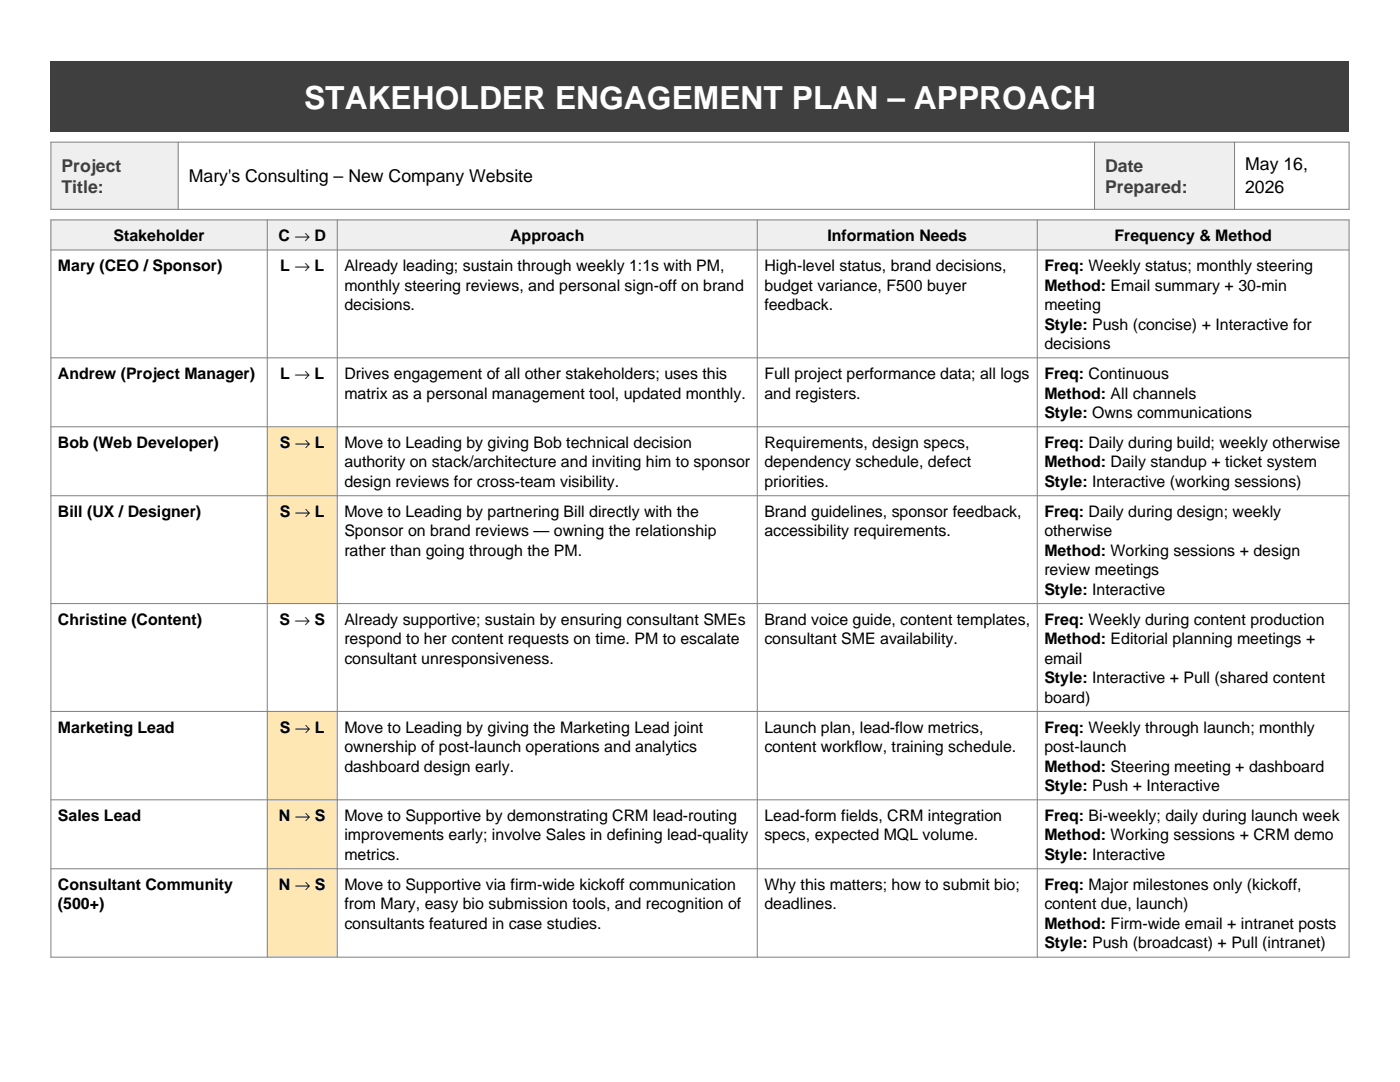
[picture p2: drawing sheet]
<svg xmlns="http://www.w3.org/2000/svg" width="279mm" height="216mm" viewBox="0 0 279 216" stroke-linecap="round" stroke-linejoin="round" font-family="sans-serif">
<defs><g id="words">
<text font-size="6.3" fill="#fff" x="60.7" y="21.7">STAKEHOLDER ENGAGEMENT PLAN – APPROACH</text>
<g font-size="3.5" fill="#3f3f3f">
<text x="12.3" y="34.4">Project</text>
<text x="220.6" y="34.4">Date</text>
<text x="12.3" y="38.6">Title:</text>
<text x="220.6" y="38.6">Prepared:</text>
</g>
<g font-size="3.5">
<text x="248.5" y="34">May 16,</text>
<text x="37.7" y="36.3">Mary's Consulting – New Company Website</text>
<text x="248.5" y="38.6">2026</text>
</g>
<g font-size="3.2">
<text x="22.7" y="48.1">Stakeholder</text>
<text x="55.6" y="48.1">C → D</text>
<text x="101.8" y="48.1">Approach</text>
<text x="165.1" y="48.1">Information Needs</text>
<text x="222.4" y="48.1">Frequency &amp; Method</text>
<text x="11.6" y="54.1">Mary (CEO / Sponsor)</text>
<text x="55.9" y="54.1">L → L</text>
<text x="68.7" y="54.1">Already leading; sustain through weekly 1:1s with PM,</text>
<text x="68.7" y="58">monthly steering reviews, and personal sign-off on brand</text>
<text x="152.5" y="54.1">High-level status, brand decisions,</text>
<text x="152.5" y="58">budget variance, F500 buyer</text>
<text x="208.4" y="54.1">Freq: Weekly status; monthly steering</text>
<text x="208.4" y="58">Method: Email summary + 30-min</text>
<text x="68.7" y="61.9">decisions.</text>
<text x="152.5" y="61.9">feedback.</text>
<text x="208.4" y="61.9">meeting</text>
<text x="208.4" y="65.8">Style: Push (concise) + Interactive for</text>
<text x="208.4" y="69.6">decisions</text>
<text x="11.6" y="75.6">Andrew (Project Manager)</text>
<text x="55.9" y="75.6">L → L</text>
<text x="68.7" y="75.6">Drives engagement of all other stakeholders; uses this</text>
<text x="152.5" y="75.6">Full project performance data; all logs</text>
<text x="208.4" y="75.6">Freq: Continuous</text>
<text x="68.7" y="79.5">matrix as a personal management tool, updated monthly.</text>
<text x="152.5" y="79.5">and registers.</text>
<text x="208.4" y="79.5">Method: All channels</text>
<text x="208.4" y="83.4">Style: Owns communications</text>
<text x="11.6" y="89.4">Bob (Web Developer)</text>
<text x="55.8" y="89.4">S → L</text>
<text x="68.7" y="89.4">Move to Leading by giving Bob technical decision</text>
<text x="152.5" y="89.4">Requirements, design specs,</text>
<text x="208.4" y="89.4">Freq: Daily during build; weekly otherwise</text>
<text x="68.7" y="93.3">authority on stack/architecture and inviting him to sponsor</text>
<text x="152.5" y="93.3">dependency schedule, defect</text>
<text x="208.4" y="93.3">Method: Daily standup + ticket system</text>
<text x="68.7" y="97.2">design reviews for cross-team visibility.</text>
<text x="152.5" y="97.2">priorities.</text>
<text x="208.4" y="97.2">Style: Interactive (working sessions)</text>
<text x="11.6" y="103.2">Bill (UX / Designer)</text>
<text x="55.8" y="103.2">S → L</text>
<text x="68.7" y="103.2">Move to Leading by partnering Bill directly with the</text>
<text x="68.7" y="107">Sponsor on brand reviews — owning the relationship</text>
<text x="152.5" y="103.2">Brand guidelines, sponsor feedback,</text>
<text x="152.5" y="107">accessibility requirements.</text>
<text x="208.4" y="103.2">Freq: Daily during design; weekly</text>
<text x="208.4" y="107">otherwise</text>
<text x="68.7" y="110.9">rather than going through the PM.</text>
<text x="208.4" y="110.9">Method: Working sessions + design</text>
<text x="208.4" y="114.8">review meetings</text>
<text x="208.4" y="118.7">Style: Interactive</text>
<text x="11.6" y="124.7">Christine (Content)</text>
<text x="55.8" y="124.7">S → S</text>
<text x="68.7" y="124.7">Already supportive; sustain by ensuring consultant SMEs</text>
<text x="152.5" y="124.7">Brand voice guide, content templates,</text>
<text x="208.4" y="124.7">Freq: Weekly during content production</text>
<text x="68.7" y="128.6">respond to her content requests on time. PM to escalate</text>
<text x="152.5" y="128.6">consultant SME availability.</text>
<text x="208.4" y="128.6">Method: Editorial planning meetings +</text>
<text x="68.7" y="132.4">consultant unresponsiveness.</text>
<text x="208.4" y="132.4">email</text>
<text x="208.4" y="136.3">Style: Interactive + Pull (shared content</text>
<text x="208.4" y="140.2">board)</text>
<text x="11.6" y="146.2">Marketing Lead</text>
<text x="55.8" y="146.2">S → L</text>
<text x="68.7" y="146.2">Move to Leading by giving the Marketing Lead joint</text>
<text x="152.5" y="146.2">Launch plan, lead-flow metrics,</text>
<text x="208.4" y="146.2">Freq: Weekly through launch; monthly</text>
<text x="68.7" y="150.1">ownership of post-launch operations and analytics</text>
<text x="68.7" y="154">dashboard design early.</text>
<text x="152.5" y="150.1">content workflow, training schedule.</text>
<text x="208.4" y="150.1">post-launch</text>
<text x="208.4" y="154">Method: Steering meeting + dashboard</text>
<text x="208.4" y="157.8">Style: Push + Interactive</text>
<text x="11.6" y="163.8">Sales Lead</text>
<text x="55.7" y="163.8">N → S</text>
<text x="68.7" y="163.8">Move to Supportive by demonstrating CRM lead-routing</text>
<text x="68.7" y="167.7">improvements early; involve Sales in defining lead-quality</text>
<text x="152.5" y="163.8">Lead-form fields, CRM integration</text>
<text x="152.5" y="167.7">specs, expected MQL volume.</text>
<text x="208.4" y="163.8">Freq: Bi-weekly; daily during launch week</text>
<text x="208.4" y="167.7">Method: Working sessions + CRM demo</text>
<text x="68.7" y="171.6">metrics.</text>
<text x="208.4" y="171.6">Style: Interactive</text>
<text x="11.6" y="177.6">Consultant Community</text>
<text x="55.7" y="177.6">N → S</text>
<text x="68.7" y="177.6">Move to Supportive via firm-wide kickoff communication</text>
<text x="152.5" y="177.6">Why this matters; how to submit bio;</text>
<text x="208.4" y="177.6">Freq: Major milestones only (kickoff,</text>
<text x="11.6" y="181.5">(500+)</text>
<text x="68.7" y="181.5">from Mary, easy bio submission tools, and recognition of</text>
<text x="68.7" y="185.3">consultants featured in case studies.</text>
<text x="152.5" y="181.5">deadlines.</text>
<text x="208.4" y="181.5">content due, launch)</text>
<text x="208.4" y="185.3">Method: Firm-wide email + intranet posts</text>
<text x="208.4" y="189.2">Style: Push (broadcast) + Pull (intranet)</text>
</g>
</g></defs>
<path d="M10.2 12.3h259v13.9h-259z" fill-rule="evenodd" fill="#3f3f3f"/>
<g fill="#efefef">
<path d="M10.2 28.4h25.4v13.4h-25.4z" fill-rule="evenodd"/>
<path d="M218.4 28.4h28v13.4h-28z" fill-rule="evenodd"/>
</g>
<path d="M10.2 28.4h259v13.4h-259zM35.6 28.4v13.4M218.4 28.4v13.4M246.4 28.4v13.4" fill="none" stroke="#7f7f7f" stroke-width=".2"/>
<path d="M10.2 43.9h259v6h-259z" fill-rule="evenodd" fill="#efefef"/>
<g fill="#ffe7b3">
<path d="M53.3 85.2h14v13.7h-14z" fill-rule="evenodd"/>
<path d="M53.3 98.9h14v21.5h-14z" fill-rule="evenodd"/>
<path d="M53.3 142h14v17.6h-14z" fill-rule="evenodd"/>
<path d="M53.3 159.6h14v13.8h-14z" fill-rule="evenodd"/>
<path d="M53.3 173.4h14v17.6h-14z" fill-rule="evenodd"/>
</g>
<g fill="none" stroke="#7f7f7f" stroke-width=".2">
<path d="M10.2 43.9h259v147.1h-259zM10.2 49.9h259M53.3 43.9v147.1M67.3 43.9v147.1M151.1 43.9v147.1M207 43.9v147.1M10.2 71.4h259M10.2 85.2h259M10.2 98.9h259M10.2 120.4h259M10.2 142h259M10.2 159.6h259"/>
<path d="M10.2 173.4h259"/>
</g>
<use href="#words"/>
</svg>
